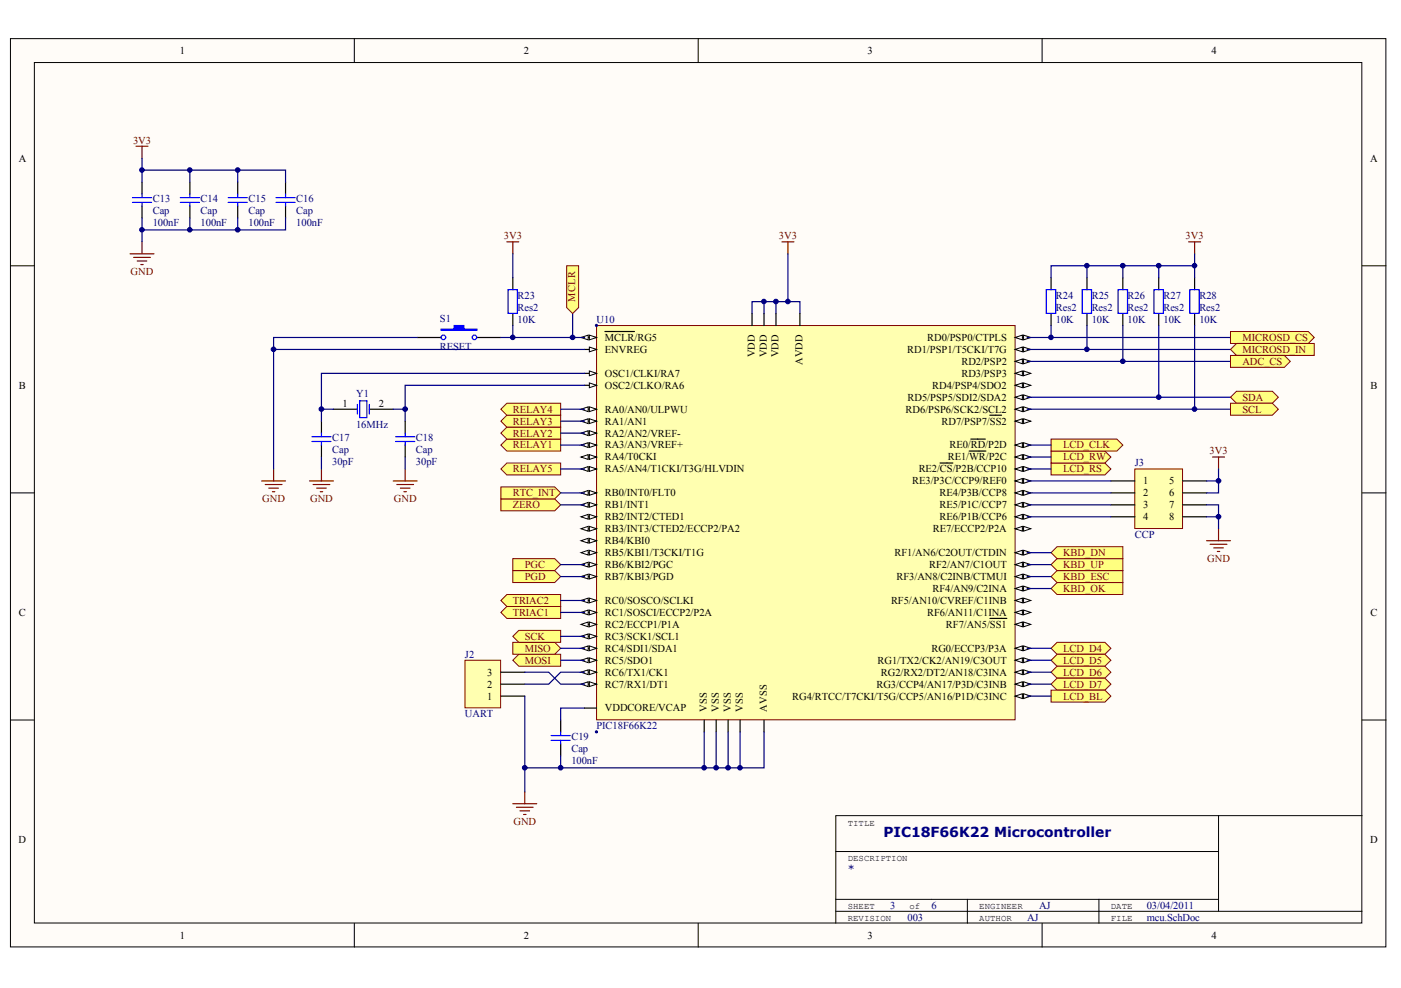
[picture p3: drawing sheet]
<svg xmlns="http://www.w3.org/2000/svg" width="272mm" height="192mm" viewBox="0 0 272 192" stroke-linecap="round" stroke-linejoin="round" font-family="sans-serif">
<defs><g id="words">
<text font-size="2.7" fill="#000080" x="171.5" y="162.6">PIC18F66K22 Microcontroller</text>
<text font-size="2.1" fill="#000080" x="164.6" y="169.6">*</text>
<g font-size="2">
<text x="34.9" y="10.5">1</text>
<text x="101.7" y="10.5">2</text>
<text x="168.4" y="10.5">3</text>
<text x="235.2" y="10.5">4</text>
<text x="3.6" y="31.4">A</text>
<text x="266" y="31.4">A</text>
<text x="117.4" y="66.2">MCLR/RG5</text>
<text x="117.4" y="68.5">ENVREG</text>
<text x="146.5" y="69.4" transform="rotate(-90 146.5 69.4)">VDD</text>
<text x="148.8" y="69.4" transform="rotate(-90 148.8 69.4)">VDD</text>
<text x="151.2" y="69.4" transform="rotate(-90 151.2 69.4)">VDD</text>
<text x="155.8" y="70.9" transform="rotate(-90 155.8 70.9)">AVDD</text>
<text x="176.1" y="68.5">RD1/PSP1/T5CKI/T7G</text>
<text x="180" y="66.2">RD0/PSP0/CTPLS</text>
<text x="186.6" y="70.9">RD2/PSP2</text>
<text x="3.7" y="75.5">B</text>
<text x="117.4" y="73.2">OSC1/CLKI/RA7</text>
<text x="117.4" y="75.5">OSC2/CLKO/RA6</text>
<text x="176.2" y="77.8">RD5/PSP5/SDI2/SDA2</text>
<text x="181" y="75.5">RD4/PSP4/SDO2</text>
<text x="186.6" y="73.2">RD3/PSP3</text>
<text x="266.1" y="75.5">B</text>
<text x="66.5" y="79">1</text>
<text x="73.6" y="79">2</text>
<text x="117.4" y="82.5">RA1/AN1</text>
<text x="117.4" y="80.1">RA0/AN0/ULPWU</text>
<text x="175.8" y="80.1">RD6/PSP6/SCK2/SCL2</text>
<text x="182.8" y="82.5">RD7/PSP7/SS2</text>
<text x="117.4" y="87.1">RA3/AN3/VREF+</text>
<text x="117.4" y="84.8">RA2/AN2/VREF-</text>
<text x="117.4" y="89.4">RA4/T0CKI</text>
<text x="184" y="89.4">RE1/WR/P2C</text>
<text x="184.3" y="87.1">RE0/RD/P2D</text>
<text x="117.4" y="91.8">RA5/AN4/T1CKI/T3G/HLVDIN</text>
<text x="177.1" y="94.1">RE3/P3C/CCP9/REF0</text>
<text x="178.4" y="91.8">RE2/CS/P2B/CCP10</text>
<text x="221.9" y="94.1">1</text>
<text x="227" y="94.1">5</text>
<text x="117.4" y="101">RB2/INT2/CTED1</text>
<text x="117.4" y="98.7">RB1/INT1</text>
<text x="117.4" y="96.4">RB0/INT0/FLT0</text>
<text x="182.4" y="101">RE6/P1B/CCP6</text>
<text x="182.4" y="98.7">RE5/P1C/CCP7</text>
<text x="182.4" y="96.4">RE4/P3B/CCP8</text>
<text x="221.9" y="96.4">2</text>
<text x="221.9" y="98.7">3</text>
<text x="221.9" y="101">4</text>
<text x="227" y="96.4">6</text>
<text x="227" y="98.7">7</text>
<text x="227" y="101">8</text>
<text x="117.4" y="105.7">RB4/KBI0</text>
<text x="117.4" y="103.4">RB3/INT3/CTED2/ECCP2/PA2</text>
<text x="181.1" y="103.4">RE7/ECCP2/P2A</text>
<text x="117.4" y="112.7">RB7/KBI3/PGD</text>
<text x="117.4" y="110.3">RB6/KBI2/PGC</text>
<text x="117.4" y="108">RB5/KBI1/T3CKI/T1G</text>
<text x="173.7" y="108">RF1/AN6/C2OUT/CTDIN</text>
<text x="174.1" y="112.7">RF3/AN8/C2INB/CTMUI</text>
<text x="180.4" y="110.3">RF2/AN7/C1OUT</text>
<text x="3.7" y="119.6">C</text>
<text x="117.4" y="119.6">RC1/SOSCI/ECCP2/P2A</text>
<text x="117.4" y="117.3">RC0/SOSCO/SCLKI</text>
<text x="173" y="117.3">RF5/AN10/CVREF/C1INB</text>
<text x="180" y="119.6">RF6/AN11/C1INA</text>
<text x="181" y="115">RF4/AN9/C2INA</text>
<text x="266.1" y="119.6">C</text>
<text x="117.4" y="121.9">RC2/ECCP1/P1A</text>
<text x="117.4" y="124.3">RC3/SCK1/SCL1</text>
<text x="183.6" y="121.9">RF7/AN5/SS1</text>
<text x="94.6" y="131.2">3</text>
<text x="117.4" y="131.2">RC6/TX1/CK1</text>
<text x="117.4" y="126.6">RC4/SDI1/SDA1</text>
<text x="117.4" y="128.9">RC5/SDO1</text>
<text x="170.4" y="128.9">RG1/TX2/CK2/AN19/C3OUT</text>
<text x="171" y="131.2">RG2/RX2/DT2/AN18/C3INA</text>
<text x="180.8" y="126.6">RG0/ECCP3/P3A</text>
<text x="94.6" y="135.9">1</text>
<text x="94.6" y="133.6">2</text>
<text x="117.4" y="133.6">RC7/RX1/DT1</text>
<text x="153.8" y="135.9">RG4/RTCC/T7CKI/T5G/CCP5/AN16/P1D/C3INC</text>
<text x="170.2" y="133.6">RG3/CCP4/AN17/P3D/C3INB</text>
<text x="117.4" y="138.2">VDDCORE/VCAP</text>
<text x="137.2" y="138.2" transform="rotate(-90 137.2 138.2)">VSS</text>
<text x="139.6" y="138.2" transform="rotate(-90 139.6 138.2)">VSS</text>
<text x="141.9" y="138.2" transform="rotate(-90 141.9 138.2)">VSS</text>
<text x="144.2" y="138.2" transform="rotate(-90 144.2 138.2)">VSS</text>
<text x="148.8" y="138.2" transform="rotate(-90 148.8 138.2)">AVSS</text>
<text x="3.6" y="163.7">D</text>
<text x="266" y="163.7">D</text>
<text x="34.9" y="182.3">1</text>
<text x="101.7" y="182.3">2</text>
<text x="168.4" y="182.3">3</text>
<text x="235.2" y="182.3">4</text>
</g>
<g font-size="2" fill="#800000">
<text x="25.8" y="27.9">3V3</text>
<text x="97.8" y="46.5">3V3</text>
<text x="151.2" y="46.5">3V3</text>
<text x="230.2" y="46.5">3V3</text>
<text x="25.4" y="53.4">GND</text>
<text x="111.7" y="58.6" transform="rotate(-90 111.7 58.6)">MCLR</text>
<text x="241.2" y="66.2">MICROSD_CS</text>
<text x="241.2" y="68.5">MICROSD_IN</text>
<text x="241.2" y="70.9">ADC_CS</text>
<text x="241.2" y="77.8">SDA</text>
<text x="99.6" y="82.5">RELAY3</text>
<text x="99.6" y="80.1">RELAY4</text>
<text x="241.2" y="80.1">SCL</text>
<text x="99.6" y="87.1">RELAY1</text>
<text x="99.6" y="84.8">RELAY2</text>
<text x="206.4" y="89.4">LCD_RW</text>
<text x="206.4" y="87.1">LCD_CLK</text>
<text x="234.8" y="88.3">3V3</text>
<text x="99.6" y="91.8">RELAY5</text>
<text x="206.4" y="91.8">LCD_RS</text>
<text x="50.9" y="97.6">GND</text>
<text x="60.2" y="97.6">GND</text>
<text x="76.5" y="97.6">GND</text>
<text x="99.6" y="98.7">ZERO</text>
<text x="99.6" y="96.4">RTC_INT</text>
<text x="101.9" y="112.7">PGD</text>
<text x="101.9" y="110.3">PGC</text>
<text x="206.4" y="112.7">KBD_ESC</text>
<text x="206.4" y="110.3">KBD_UP</text>
<text x="206.4" y="108">KBD_DN</text>
<text x="234.4" y="109.2">GND</text>
<text x="99.6" y="119.6">TRIAC1</text>
<text x="99.6" y="117.3">TRIAC2</text>
<text x="206.4" y="115">KBD_OK</text>
<text x="101.9" y="124.3">SCK</text>
<text x="101.9" y="128.9">MOSI</text>
<text x="101.9" y="126.6">MISO</text>
<text x="206.4" y="126.6">LCD_D4</text>
<text x="206.4" y="128.9">LCD_D5</text>
<text x="206.4" y="131.2">LCD_D6</text>
<text x="206.4" y="133.6">LCD_D7</text>
<text x="206.4" y="135.9">LCD_BL</text>
<text x="99.7" y="160.3">GND</text>
</g>
<g font-size="2" fill="#000080">
<text x="29.7" y="39.3">C13</text>
<text x="29.7" y="41.6">Cap</text>
<text x="39" y="39.3">C14</text>
<text x="39" y="41.6">Cap</text>
<text x="48.2" y="39.3">C15</text>
<text x="48.2" y="41.6">Cap</text>
<text x="57.5" y="39.3">C16</text>
<text x="57.5" y="41.6">Cap</text>
<text x="29.7" y="43.9">100nF</text>
<text x="39" y="43.9">100nF</text>
<text x="48.2" y="43.9">100nF</text>
<text x="57.5" y="43.9">100nF</text>
<text x="100.5" y="58.1">R23</text>
<text x="205" y="58.1">R24</text>
<text x="212" y="58.1">R25</text>
<text x="218.9" y="58.1">R26</text>
<text x="225.9" y="58.1">R27</text>
<text x="232.9" y="58.1">R28</text>
<text x="85.4" y="62.5">S1</text>
<text x="100.5" y="62.7">10K</text>
<text x="100.5" y="60.4">Res2</text>
<text x="115.8" y="62.7">U10</text>
<text x="205" y="62.7">10K</text>
<text x="205" y="60.4">Res2</text>
<text x="212" y="62.7">10K</text>
<text x="212" y="60.4">Res2</text>
<text x="218.9" y="62.7">10K</text>
<text x="218.9" y="60.4">Res2</text>
<text x="225.9" y="62.7">10K</text>
<text x="225.9" y="60.4">Res2</text>
<text x="232.9" y="62.7">10K</text>
<text x="232.9" y="60.4">Res2</text>
<text x="85.4" y="68.1">RESET</text>
<text x="69.1" y="77.1">Y1</text>
<text x="69.1" y="83.2">16MHz</text>
<text x="64.5" y="85.7">C17</text>
<text x="64.5" y="88">Cap</text>
<text x="80.7" y="85.7">C18</text>
<text x="80.7" y="88">Cap</text>
<text x="64.5" y="90.4">30pF</text>
<text x="80.7" y="90.4">30pF</text>
<text x="220.3" y="90.6">J3</text>
<text x="220.3" y="104.5">CCP</text>
<text x="90.3" y="127.7">J2</text>
<text x="90.3" y="139.4">UART</text>
<text x="110.9" y="143.8">C19</text>
<text x="115.8" y="141.7">PIC18F66K22</text>
<text x="110.9" y="148.4">100nF</text>
<text x="110.9" y="146.1">Cap</text>
<text x="172.8" y="176.5">3</text>
<text x="176.2" y="178.8">003</text>
<text x="180.8" y="176.5">6</text>
<text x="199.4" y="178.8">AJ</text>
<text x="201.7" y="176.5">AJ</text>
<text x="222.6" y="176.5">03/04/2011</text>
<text x="222.6" y="178.8">mcu.SchDoc</text>
</g>
<g font-size="1.7">
<text x="164.6" y="160.4">TITLE</text>
<text x="164.6" y="167.3">DESCRIPTION</text>
<text x="164.6" y="176.6">SHEET</text>
<text x="164.6" y="178.9">REVISION</text>
<text x="176.5" y="176.6">of</text>
<text x="190.1" y="176.6">ENGINEER</text>
<text x="190.1" y="178.9">AUTHOR</text>
<text x="215.7" y="176.6">DATE</text>
<text x="215.7" y="178.9">FILE</text>
</g>
</g></defs>
<g fill="#fffcf8" stroke="#000" stroke-width=".19">
<path d="M2 7.5h267.1v176.4h-267.1z"/>
<path d="M6.7 12.1h257.7v167.2h-257.7z"/>
</g>
<g fill="none" stroke="#000" stroke-width=".19">
<path d="M68.8 7.5v4.6M135.6 7.5v4.6M202.3 7.5v4.6M2 51.6h4.7M264.4 51.6h4.7M2 95.7h4.7M264.4 95.7h4.7M2 139.9h4.7M264.4 139.9h4.7M236.6 158.4v18.6M264.4 158.4h-102.1v20.9M68.8 179.3v4.7"/>
<path d="M135.6 179.3v4.7M162.3 165.4h74.3M162.3 174.7h74.3M162.3 177h102.1M187.8 174.7v4.6M202.3 179.3v4.7M213.3 174.7v4.6"/>
</g>
<g fill="none" stroke="#800000" stroke-width=".23">
<path d="M26.4 28.4h2.3M27.6 28.4v2.3M25.2 49.3h4.7M25.9 50h3.3M26.6 50.7h1.9M27.3 51.4h.5M27.6 47v2.3M98.4 47h2.3M99.6 47v2.3M151.8 47h2.3M153 47v2.3M230.8 47h2.3"/>
<path d="M231.9 47v2.3M50.8 93.4h4.6M51.5 94.1h3.2M52.2 94.8h1.8M52.9 95.5h.4M53.1 91.1v2.3M60.1 93.4h4.6M60.8 94.1h3.2M61.5 94.8h1.8M62.2 95.5h.4M62.4 91.1v2.3M76.3 93.4h4.7"/>
<path d="M77 94.1h3.3M77.7 94.8h1.9M78.4 95.5h.5M78.7 91.1v2.3M99.6 156.1h4.6M100.3 156.8h3.2M101 157.5h1.8M101.6 158.2h.5M101.9 153.8v2.3"/>
</g>
<g fill="none" stroke="#000" stroke-width=".23">
<path d="M27.6 35.4v2.3M36.9 35.4v2.3M46.1 35.4v2.3M55.4 35.4v2.3M27.6 40v2.3M36.9 40v2.3M46.1 40v2.3M55.4 40v2.3M99.6 53.9v2.4M204.1 53.9v2.4M211 53.9v2.4M218 53.9v2.4"/>
<path d="M225 53.9v2.4M231.9 53.9v2.4M64.7 79.5h4.7M71.7 79.5h4.6M81 65.6h4.6M92.6 65.6h4.6M99.6 60.9v2.3M204.1 60.9v2.3M211 60.9v2.3M218 60.9v2.3M225 60.9v2.3M231.9 60.9v2.3"/>
<path d="M62.4 81.8v2.3M62.4 86.5v2.3M78.7 81.8v2.3M78.7 86.5v2.3M108.8 139.9v2.3M108.8 144.5v2.3"/>
</g>
<g fill="none" stroke="#00f" stroke-width=".23">
<path d="M25.7 38.4h3.7M25.7 39.3h3.7M27.6 37.7v.7M27.6 39.3v.7M35 38.4h3.7M35 39.3h3.7M36.9 37.7v.7M36.9 39.3v.7M44.3 38.4h3.7M44.3 39.3h3.7M46.1 37.7v.7M46.1 39.3v.7"/>
<path d="M53.6 38.4h3.7M53.6 39.3h3.7M55.4 37.7v.7M55.4 39.3v.7M98.6 56.3h1.8v4.6h-1.8zM203.1 56.3h1.9v4.6h-1.9zM210.1 56.3h1.8v4.6h-1.8zM217.1 56.3h1.8v4.6h-1.8zM224 56.3h1.9v4.6h-1.9zM231 56.3h1.8v4.6h-1.8zM69.4 78.6v1.8M69.8 77.9h1.4v3.2h-1.4z"/>
<path d="M71.7 78.6v1.8M60.5 84.8h3.8M60.5 85.8h3.8M62.4 84.1v.7M62.4 85.8v.7M76.8 84.8h3.7M76.8 85.8h3.7M78.7 84.1v.7M78.7 85.8v.7M107 142.9h3.7M107 143.8h3.7M108.8 142.2v.7"/>
<path d="M108.8 143.8v.7"/>
<circle cx="86.1" cy="65.5" r=".45"/>
<circle cx="92.1" cy="65.5" r=".44"/>
</g>
<g fill="none" stroke="#000080" stroke-width=".23">
<path d="M27.6 33h9.3v2.4M27.6 30.7v4.7M36.9 33h9.2v2.4M46.1 33h9.3v2.4M27.6 42.3v4.7M36.9 42.3v2.4h-9.3M46.1 42.3v2.4h-9.2M55.4 42.3v2.4h-9.3M99.6 49.3v4.6M148.3 58.6v2.3M150.6 58.6v2.3M153 49.3v9.3h-7v2.3"/>
<path d="M153 58.6h2.3v2.3M64.7 79.5h-2.3v2.3M76.3 79.5h2.4v2.3M81 65.6h-27.9v25.5M97.2 65.6h2.4M62.4 88.8v2.3M78.7 88.8v2.3M113.5 137.5h-4.7v2.4"/>
</g>
<path d="M85.6 63.9h2.6v-.7h1.8v.7h2.6v.3h-7z" fill-rule="evenodd" fill="#00f" stroke="#00f" stroke-width=".23"/>
<path d="M115.8 63.2h81.3v76.6h-81.3z" fill="#ffffb0" stroke="#800000" stroke-width=".19"/>
<path d="M197.1 88.8h2.3" fill="none" stroke="#000" stroke-width=".23"/>
<g fill="#fffcf8" stroke="#000" stroke-width=".19">
<path d="M197.1 88.8l1.4-.5v.9z"/>
<path d="M198.7 88.3l1.4 .5-1.4 .4z"/>
</g>
<path d="M188.2 87.6h3.2M197.1 86.5h2.3" fill="none" stroke="#000" stroke-width=".23"/>
<g fill="#fffcf8" stroke="#000" stroke-width=".19">
<path d="M197.1 86.5l1.4-.5v.9z"/>
<path d="M198.7 86l1.4 .5-1.4 .4z"/>
</g>
<path d="M188.5 85.3h2.8M197.1 125.9h2.3" fill="none" stroke="#000" stroke-width=".23"/>
<g fill="#fffcf8" stroke="#000" stroke-width=".19">
<path d="M197.1 125.9l1.4-.4v.9z"/>
<path d="M198.7 125.5l1.4 .4-1.4 .5z"/>
</g>
<path d="M197.1 128.2h2.3" fill="none" stroke="#000" stroke-width=".23"/>
<g fill="#fffcf8" stroke="#000" stroke-width=".19">
<path d="M197.1 128.2l1.4-.4v.9z"/>
<path d="M198.7 127.8l1.4 .4-1.4 .5z"/>
</g>
<path d="M197.1 130.6h2.3" fill="none" stroke="#000" stroke-width=".23"/>
<g fill="#fffcf8" stroke="#000" stroke-width=".19">
<path d="M197.1 130.6l1.4-.5v.9z"/>
<path d="M198.7 130.1l1.4 .5-1.4 .4z"/>
</g>
<path d="M197.1 132.9h2.3" fill="none" stroke="#000" stroke-width=".23"/>
<g fill="#fffcf8" stroke="#000" stroke-width=".19">
<path d="M197.1 132.9l1.4-.5v1z"/>
<path d="M198.7 132.4l1.4 .5-1.4 .5z"/>
</g>
<path d="M113.5 65.6h2.3" fill="none" stroke="#000" stroke-width=".23"/>
<g fill="#fffcf8" stroke="#000" stroke-width=".19">
<path d="M114.4 65.1l1.4 .5-1.4 .4z"/>
<path d="M112.8 65.6l1.4-.5v.9z"/>
</g>
<path d="M117.4 64.4h5.8M197.1 135.2h2.3" fill="none" stroke="#000" stroke-width=".23"/>
<g fill="#fffcf8" stroke="#000" stroke-width=".19">
<path d="M197.1 135.2l1.4-.4v.9z"/>
<path d="M198.7 134.8l1.4 .4-1.4 .5z"/>
</g>
<path d="M113.5 137.5h2.3M139 139.9v2.3M197.1 121.3h2.3" fill="none" stroke="#000" stroke-width=".23"/>
<g fill="#fffcf8" stroke="#000" stroke-width=".19">
<path d="M197.1 121.3l1.4-.5v.9z"/>
<path d="M198.7 120.8l1.4 .5-1.4 .4z"/>
</g>
<path d="M197.1 119h2.3M192.2 120.1h3.3" fill="none" stroke="#000" stroke-width=".23"/>
<g fill="#fffcf8" stroke="#000" stroke-width=".19">
<path d="M197.1 119l1.4-.5v.9z"/>
<path d="M198.7 118.5l1.4 .5-1.4 .4z"/>
</g>
<path d="M197.1 116.6h2.3" fill="none" stroke="#000" stroke-width=".23"/>
<g fill="#fffcf8" stroke="#000" stroke-width=".19">
<path d="M197.1 116.6l1.4-.4v.9z"/>
<path d="M198.7 116.2l1.4 .4-1.4 .5z"/>
</g>
<path d="M197.1 114.3h2.3" fill="none" stroke="#000" stroke-width=".23"/>
<g fill="#fffcf8" stroke="#000" stroke-width=".19">
<path d="M197.1 114.3l1.4-.4v.9z"/>
<path d="M198.7 113.9l1.4 .4-1.4 .5z"/>
</g>
<path d="M197.1 112h2.3" fill="none" stroke="#000" stroke-width=".23"/>
<g fill="#fffcf8" stroke="#000" stroke-width=".19">
<path d="M197.1 112l1.4-.5v1z"/>
<path d="M198.7 111.5l1.4 .5-1.4 .5z"/>
</g>
<path d="M197.1 109.7h2.3" fill="none" stroke="#000" stroke-width=".23"/>
<g fill="#fffcf8" stroke="#000" stroke-width=".19">
<path d="M197.1 109.7l1.4-.5v.9z"/>
<path d="M198.7 109.2l1.4 .5-1.4 .4z"/>
</g>
<path d="M197.1 107.4h2.3" fill="none" stroke="#000" stroke-width=".23"/>
<g fill="#fffcf8" stroke="#000" stroke-width=".19">
<path d="M197.1 107.4l1.4-.5v.9z"/>
<path d="M198.7 106.9l1.4 .5-1.4 .4z"/>
</g>
<path d="M113.5 67.9h2.3" fill="none" stroke="#000" stroke-width=".23"/>
<path d="M114.4 67.4l1.4 .5-1.4 .4z" fill="#fffcf8" stroke="#000" stroke-width=".19"/>
<path d="M155.3 60.9v2.3M113.5 86.5h2.3M148.3 139.9v2.3" fill="none" stroke="#000" stroke-width=".23"/>
<g fill="#fffcf8" stroke="#000" stroke-width=".19">
<path d="M114.4 86l1.4 .5-1.4 .4z"/>
<path d="M112.8 86.5l1.4-.5v.9z"/>
</g>
<path d="M113.5 84.1h2.3" fill="none" stroke="#000" stroke-width=".23"/>
<g fill="#fffcf8" stroke="#000" stroke-width=".19">
<path d="M114.4 83.7l1.4 .4-1.4 .5z"/>
<path d="M112.8 84.1l1.4-.4v.9z"/>
</g>
<path d="M113.5 81.8h2.3" fill="none" stroke="#000" stroke-width=".23"/>
<g fill="#fffcf8" stroke="#000" stroke-width=".19">
<path d="M114.4 81.3l1.4 .5-1.4 .5z"/>
<path d="M112.8 81.8l1.4-.5v1z"/>
</g>
<path d="M113.5 79.5h2.3" fill="none" stroke="#000" stroke-width=".23"/>
<g fill="#fffcf8" stroke="#000" stroke-width=".19">
<path d="M114.4 79l1.4 .5-1.4 .5z"/>
<path d="M112.8 79.5l1.4-.5v1z"/>
</g>
<path d="M148.3 60.9v2.3M113.5 91.1h2.3M136.7 139.9v2.3" fill="none" stroke="#000" stroke-width=".23"/>
<g fill="#fffcf8" stroke="#000" stroke-width=".19">
<path d="M114.4 90.6l1.4 .5-1.4 .5z"/>
<path d="M112.8 91.1l1.4-.5v1z"/>
</g>
<path d="M113.5 88.8h2.3" fill="none" stroke="#000" stroke-width=".23"/>
<g fill="#fffcf8" stroke="#000" stroke-width=".19">
<path d="M114.4 88.3l1.4 .5-1.4 .4z"/>
<path d="M112.8 88.8l1.4-.5v.9z"/>
</g>
<path d="M113.5 119h2.3" fill="none" stroke="#000" stroke-width=".23"/>
<g fill="#fffcf8" stroke="#000" stroke-width=".19">
<path d="M114.4 118.5l1.4 .5-1.4 .4z"/>
<path d="M112.8 119l1.4-.5v.9z"/>
</g>
<path d="M113.5 116.6h2.3" fill="none" stroke="#000" stroke-width=".23"/>
<g fill="#fffcf8" stroke="#000" stroke-width=".19">
<path d="M114.4 116.2l1.4 .4-1.4 .5z"/>
<path d="M112.8 116.6l1.4-.4v.9z"/>
</g>
<path d="M113.5 130.6h2.3" fill="none" stroke="#000" stroke-width=".23"/>
<g fill="#fffcf8" stroke="#000" stroke-width=".19">
<path d="M114.4 130.1l1.4 .5-1.4 .4z"/>
<path d="M112.8 130.6l1.4-.5v.9z"/>
</g>
<path d="M113.5 132.9h2.3" fill="none" stroke="#000" stroke-width=".23"/>
<g fill="#fffcf8" stroke="#000" stroke-width=".19">
<path d="M114.4 132.4l1.4 .5-1.4 .5z"/>
<path d="M112.8 132.9l1.4-.5v1z"/>
</g>
<path d="M113.5 121.3h2.3" fill="none" stroke="#000" stroke-width=".23"/>
<g fill="#fffcf8" stroke="#000" stroke-width=".19">
<path d="M114.4 120.8l1.4 .5-1.4 .4z"/>
<path d="M112.8 121.3l1.4-.5v.9z"/>
</g>
<path d="M113.5 123.6h2.3" fill="none" stroke="#000" stroke-width=".23"/>
<g fill="#fffcf8" stroke="#000" stroke-width=".19">
<path d="M114.4 123.1l1.4 .5-1.4 .5z"/>
<path d="M112.8 123.6l1.4-.5v1z"/>
</g>
<path d="M113.5 125.9h2.3" fill="none" stroke="#000" stroke-width=".23"/>
<g fill="#fffcf8" stroke="#000" stroke-width=".19">
<path d="M114.4 125.5l1.4 .4-1.4 .5z"/>
<path d="M112.8 125.9l1.4-.4v.9z"/>
</g>
<path d="M113.5 128.2h2.3" fill="none" stroke="#000" stroke-width=".23"/>
<g fill="#fffcf8" stroke="#000" stroke-width=".19">
<path d="M114.4 127.8l1.4 .4-1.4 .5z"/>
<path d="M112.8 128.2l1.4-.4v.9z"/>
</g>
<path d="M113.5 112h2.3" fill="none" stroke="#000" stroke-width=".23"/>
<g fill="#fffcf8" stroke="#000" stroke-width=".19">
<path d="M114.4 111.5l1.4 .5-1.4 .5z"/>
<path d="M112.8 112l1.4-.5v1z"/>
</g>
<path d="M113.5 72.5h2.3M146 60.9v2.3" fill="none" stroke="#000" stroke-width=".23"/>
<path d="M114.4 72.1l1.4 .4-1.4 .5z" fill="#fffcf8" stroke="#000" stroke-width=".19"/>
<path d="M113.5 74.8h2.3" fill="none" stroke="#000" stroke-width=".23"/>
<path d="M114.4 74.4l1.4 .4-1.4 .5z" fill="#fffcf8" stroke="#000" stroke-width=".19"/>
<path d="M113.5 109.7h2.3M143.7 139.9v2.3" fill="none" stroke="#000" stroke-width=".23"/>
<g fill="#fffcf8" stroke="#000" stroke-width=".19">
<path d="M114.4 109.2l1.4 .5-1.4 .4z"/>
<path d="M112.8 109.7l1.4-.5v.9z"/>
</g>
<path d="M113.5 107.4h2.3" fill="none" stroke="#000" stroke-width=".23"/>
<g fill="#fffcf8" stroke="#000" stroke-width=".19">
<path d="M114.4 106.9l1.4 .5-1.4 .4z"/>
<path d="M112.8 107.4l1.4-.5v.9z"/>
</g>
<path d="M113.5 105h2.3" fill="none" stroke="#000" stroke-width=".23"/>
<g fill="#fffcf8" stroke="#000" stroke-width=".19">
<path d="M114.4 104.6l1.4 .4-1.4 .5z"/>
<path d="M112.8 105l1.4-.4v.9z"/>
</g>
<path d="M113.5 102.7h2.3" fill="none" stroke="#000" stroke-width=".23"/>
<g fill="#fffcf8" stroke="#000" stroke-width=".19">
<path d="M114.4 102.2l1.4 .5-1.4 .5z"/>
<path d="M112.8 102.7l1.4-.5v1z"/>
</g>
<path d="M113.5 100.4h2.3" fill="none" stroke="#000" stroke-width=".23"/>
<g fill="#fffcf8" stroke="#000" stroke-width=".19">
<path d="M114.4 99.9l1.4 .5-1.4 .4z"/>
<path d="M112.8 100.4l1.4-.5v.9z"/>
</g>
<path d="M113.5 98.1h2.3" fill="none" stroke="#000" stroke-width=".23"/>
<g fill="#fffcf8" stroke="#000" stroke-width=".19">
<path d="M114.4 97.6l1.4 .5-1.4 .4z"/>
<path d="M112.8 98.1l1.4-.5v.9z"/>
</g>
<path d="M113.5 95.7h2.3" fill="none" stroke="#000" stroke-width=".23"/>
<g fill="#fffcf8" stroke="#000" stroke-width=".19">
<path d="M114.4 95.3l1.4 .4-1.4 .5z"/>
<path d="M112.8 95.7l1.4-.4v.9z"/>
</g>
<path d="M197.1 81.8h2.3" fill="none" stroke="#000" stroke-width=".23"/>
<g fill="#fffcf8" stroke="#000" stroke-width=".19">
<path d="M197.1 81.8l1.4-.5v1z"/>
<path d="M198.7 81.3l1.4 .5-1.4 .5z"/>
</g>
<path d="M197.1 79.5h2.3M192.2 80.6h2.2" fill="none" stroke="#000" stroke-width=".23"/>
<g fill="#fffcf8" stroke="#000" stroke-width=".19">
<path d="M197.1 79.5l1.4-.5v1z"/>
<path d="M198.7 79l1.4 .5-1.4 .5z"/>
</g>
<path d="M197.1 77.2h2.3" fill="none" stroke="#000" stroke-width=".23"/>
<g fill="#fffcf8" stroke="#000" stroke-width=".19">
<path d="M197.1 77.2l1.4-.5v.9z"/>
<path d="M198.7 76.7l1.4 .5-1.4 .4z"/>
</g>
<path d="M197.1 74.8h2.3" fill="none" stroke="#000" stroke-width=".23"/>
<g fill="#fffcf8" stroke="#000" stroke-width=".19">
<path d="M197.1 74.8l1.4-.4v.9z"/>
<path d="M198.7 74.4l1.4 .4-1.4 .5z"/>
</g>
<path d="M197.1 72.5h2.3" fill="none" stroke="#000" stroke-width=".23"/>
<g fill="#fffcf8" stroke="#000" stroke-width=".19">
<path d="M197.1 72.5l1.4-.4v.9z"/>
<path d="M198.7 72.1l1.4 .4-1.4 .5z"/>
</g>
<path d="M197.1 70.2h2.3" fill="none" stroke="#000" stroke-width=".23"/>
<g fill="#fffcf8" stroke="#000" stroke-width=".19">
<path d="M197.1 70.2l1.4-.5v1z"/>
<path d="M198.7 69.7l1.4 .5-1.4 .5z"/>
</g>
<path d="M197.1 67.9h2.3" fill="none" stroke="#000" stroke-width=".23"/>
<g fill="#fffcf8" stroke="#000" stroke-width=".19">
<path d="M197.1 67.9l1.4-.5v.9z"/>
<path d="M198.7 67.4l1.4 .5-1.4 .4z"/>
</g>
<path d="M150.6 60.9v2.3M197.1 65.6h2.3M141.4 139.9v2.3" fill="none" stroke="#000" stroke-width=".23"/>
<g fill="#fffcf8" stroke="#000" stroke-width=".19">
<path d="M197.1 65.6l1.4-.5v.9z"/>
<path d="M198.7 65.1l1.4 .5-1.4 .4z"/>
</g>
<path d="M197.1 102.7h2.3" fill="none" stroke="#000" stroke-width=".23"/>
<g fill="#fffcf8" stroke="#000" stroke-width=".19">
<path d="M197.1 102.7l1.4-.5v1z"/>
<path d="M198.7 102.2l1.4 .5-1.4 .5z"/>
</g>
<path d="M197.1 100.4h2.3" fill="none" stroke="#000" stroke-width=".23"/>
<g fill="#fffcf8" stroke="#000" stroke-width=".19">
<path d="M197.1 100.4l1.4-.5v.9z"/>
<path d="M198.7 99.9l1.4 .5-1.4 .4z"/>
</g>
<path d="M197.1 98.1h2.3" fill="none" stroke="#000" stroke-width=".23"/>
<g fill="#fffcf8" stroke="#000" stroke-width=".19">
<path d="M197.1 98.1l1.4-.5v.9z"/>
<path d="M198.7 97.6l1.4 .5-1.4 .4z"/>
</g>
<path d="M197.1 95.7h2.3" fill="none" stroke="#000" stroke-width=".23"/>
<g fill="#fffcf8" stroke="#000" stroke-width=".19">
<path d="M197.1 95.7l1.4-.4v.9z"/>
<path d="M198.7 95.3l1.4 .4-1.4 .5z"/>
</g>
<path d="M197.1 93.4h2.3" fill="none" stroke="#000" stroke-width=".23"/>
<g fill="#fffcf8" stroke="#000" stroke-width=".19">
<path d="M197.1 93.4l1.4-.4v.9z"/>
<path d="M198.7 93l1.4 .4-1.4 .5z"/>
</g>
<path d="M197.1 91.1h2.3" fill="none" stroke="#000" stroke-width=".23"/>
<g fill="#fffcf8" stroke="#000" stroke-width=".19">
<path d="M197.1 91.1l1.4-.5v1z"/>
<path d="M198.7 90.6l1.4 .5-1.4 .5z"/>
</g>
<path d="M182.5 89.9h2.5" fill="none" stroke="#000" stroke-width=".23"/>
<g fill="#000080" stroke="#000080" stroke-width=".19">
<circle cx="115.8" cy="63.2" r=".21"/>
<circle cx="115.8" cy="142.2" r=".21"/>
</g>
<path d="M53.1 67.9h60.4M99.6 63.2v2.4h13.9M111.2 60.9v4.7" fill="none" stroke="#000080" stroke-width=".23"/>
<path d="M90.3 128.2h6.9v9.3h-6.9z" fill="#ffffb0" stroke="#800000" stroke-width=".19"/>
<path d="M97.2 135.2h4.7M97.2 132.9h4.7M97.2 130.6h4.7" fill="none" stroke="#000" stroke-width=".23"/>
<path d="M108.8 146.8v2.3M141.4 142.2v6.9h-2.4M143.7 142.2v6.9h-2.3M148.3 142.2v6.9h-4.6" fill="none" stroke="#000080" stroke-width=".23"/>
<path d="M220.3 91.1h9.3v11.6h-9.3z" fill="#ffffb0" stroke="#800000" stroke-width=".19"/>
<path d="M215.7 93.4h4.6M215.7 95.7h4.6M215.7 98.1h4.6M229.6 93.4h4.6M229.6 95.7h4.6M229.6 98.1h4.6M215.7 100.4h4.6M229.6 100.4h4.6" fill="none" stroke="#000" stroke-width=".23"/>
<g fill="none" stroke="#000080" stroke-width=".23">
<path d="M211 51.6v2.3M218 51.6v2.3M225 51.6v2.3M231.9 49.3v2.3h-27.8v2.3M231.9 51.6v2.3M199.4 79.5h39.5M199.4 77.2h39.5M199.4 70.2h39.5M199.4 67.9h39.5M199.4 65.6h39.5M204.1 63.2v2.4M211 63.2v4.7"/>
<path d="M218 63.2v7M225 63.2v14M231.9 63.2v16.3M199.4 93.4h16.3M199.4 95.7h16.3M199.4 98.1h16.3M234.2 98.1h2.4v2.3M236.6 91.1v2.3h-2.4M236.6 93.4v2.3h-2.4M199.4 100.4h16.3M234.2 100.4h2.4v2.3M101.9 135.2v13.9h37.1v-6.9"/>
<path d="M101.9 130.6h4.6l2.3 2.3h4.7M113.5 130.6h-4.7l-2.3 2.3h-4.6M101.9 149.1v4.7M136.7 142.2v6.9"/>
</g>
<path d="M235.4 88.8h2.3M236.6 88.8v2.3M234.2 105h4.7M234.9 105.7h3.3M235.6 106.4h1.9M236.3 107.1h.5M236.6 102.7v2.3" fill="none" stroke="#800000" stroke-width=".23"/>
<g fill="#ffff80" stroke="#800000" stroke-width=".19">
<path d="M97.2 86.5l1.2-1.2h10.4v2.3h-10.4z" fill-rule="evenodd"/>
<path d="M97.2 84.1l1.2-1.1h10.4v2.3h-10.4z" fill-rule="evenodd"/>
<path d="M97.2 81.8l1.2-1.2h10.4v2.4h-10.4z" fill-rule="evenodd"/>
<path d="M97.2 79.5l1.2-1.2h10.4v2.3h-10.4z" fill-rule="evenodd"/>
<path d="M97.2 91.1l1.2-1.2h10.4v2.4h-10.4z" fill-rule="evenodd"/>
<path d="M97.2 119l1.2-1.2h10.4v2.3h-10.4z" fill-rule="evenodd"/>
<path d="M97.2 116.6l1.2-1.1h10.4v2.3h-10.4z" fill-rule="evenodd"/>
<path d="M97.2 96.9h10.5l1.1 1.2-1.1 1.1h-10.5z" fill-rule="evenodd"/>
</g>
<path d="M108.8 79.5h4.7M108.8 81.8h4.7M108.8 84.1h4.7M108.8 86.5h4.7M108.8 91.1h4.7M108.8 98.1h4.7M108.8 116.6h4.7M108.8 119h4.7" fill="none" stroke="#000080" stroke-width=".23"/>
<g fill="#ffff80" stroke="#800000" stroke-width=".19">
<path d="M238.9 77.2l1.2-1.2h6.9l1.2 1.2-1.2 1.1h-6.9z" fill-rule="evenodd"/>
<path d="M238.9 78.3h8.1l1.2 1.2-1.2 1.1h-8.1z" fill-rule="evenodd"/>
<path d="M97.2 94.6h10.5l1.1 1.1-1.1 1.2h-10.5z" fill-rule="evenodd"/>
</g>
<path d="M108.8 95.7h4.7" fill="none" stroke="#000080" stroke-width=".23"/>
<g fill="#ffff80" stroke="#800000" stroke-width=".19">
<path d="M204.1 89.9h10.4l1.2 1.2-1.2 1.2h-10.4z" fill-rule="evenodd"/>
<path d="M204.1 87.6h10.4l1.2 1.2-1.2 1.1h-10.4z" fill-rule="evenodd"/>
<path d="M204.1 85.3h12.7l1.2 1.2-1.2 1.1h-12.7z" fill-rule="evenodd"/>
<path d="M204.1 125.9l1.1-1.1h9.3l1.2 1.1-1.2 1.2h-9.3z" fill-rule="evenodd"/>
<path d="M204.1 128.2l1.1-1.1h9.3l1.2 1.1-1.2 1.2h-9.3z" fill-rule="evenodd"/>
<path d="M204.1 130.6l1.1-1.2h9.3l1.2 1.2-1.2 1.1h-9.3z" fill-rule="evenodd"/>
<path d="M204.1 132.9l1.1-1.2h9.3l1.2 1.2-1.2 1.2h-9.3z" fill-rule="evenodd"/>
<path d="M204.1 134.1h10.4l1.2 1.1-1.2 1.2h-10.4z" fill-rule="evenodd"/>
</g>
<path d="M199.4 86.5h4.7M199.4 88.8h4.7M199.4 91.1h4.7M199.4 125.9h4.7M199.4 128.2h4.7M199.4 130.6h4.7M199.4 132.9h4.7M199.4 135.2h4.7" fill="none" stroke="#000080" stroke-width=".23"/>
<g fill="#ffff80" stroke="#800000" stroke-width=".19">
<path d="M238.9 64.4h15.1l1.1 1.2-1.1 1.1h-15.1z" fill-rule="evenodd"/>
<path d="M99.6 128.2l1.1-1.1h8.1v2.3h-8.1z" fill-rule="evenodd"/>
<path d="M99.6 124.8h8.1l1.1 1.1-1.1 1.2h-8.1z" fill-rule="evenodd"/>
<path d="M99.6 123.6l1.1-1.2h8.1v2.4h-8.1z" fill-rule="evenodd"/>
<path d="M238.9 67.9l1.2-1.2h15v2.3h-15z" fill-rule="evenodd"/>
</g>
<path d="M108.8 123.6h4.7M108.8 125.9h4.7M108.8 128.2h4.7" fill="none" stroke="#000080" stroke-width=".23"/>
<g fill="#ffff80" stroke="#800000" stroke-width=".19">
<path d="M204.1 114.3l1.1-1.1h12.8v2.3h-12.8z" fill-rule="evenodd"/>
<path d="M204.1 112l1.1-1.2h12.8v2.4h-12.8z" fill-rule="evenodd"/>
<path d="M204.1 109.7l1.1-1.2h12.8v2.3h-12.8z" fill-rule="evenodd"/>
<path d="M204.1 107.4l1.1-1.2h12.8v2.3h-12.8z" fill-rule="evenodd"/>
</g>
<path d="M199.4 107.4h4.7M199.4 109.7h4.7M199.4 112h4.7M199.4 114.3h4.7" fill="none" stroke="#000080" stroke-width=".23"/>
<g fill="#ffff80" stroke="#800000" stroke-width=".19">
<path d="M110 51.6h2.3v8.1l-1.1 1.2-1.2-1.2z" fill-rule="evenodd"/>
<path d="M99.6 110.8h8.1l1.1 1.2-1.1 1.2h-8.1z" fill-rule="evenodd"/>
<path d="M99.6 108.5h8.1l1.1 1.2-1.1 1.1h-8.1z" fill-rule="evenodd"/>
</g>
<path d="M108.8 109.7h4.7M108.8 112h4.7" fill="none" stroke="#000080" stroke-width=".23"/>
<path d="M238.9 69h10.4l1.2 1.2-1.2 1.2h-10.4z" fill-rule="evenodd" fill="#ffff80" stroke="#800000" stroke-width=".19"/>
<path d="M113.5 72.5h-51.1v7M113.5 74.8h-34.8v4.7" fill="none" stroke="#000080" stroke-width=".23"/>
<g fill="#000080" stroke="#000080" stroke-width=".19">
<circle cx="27.5" cy="44.6" r=".44"/>
<circle cx="27.5" cy="33" r=".44"/>
<circle cx="36.8" cy="44.6" r=".44"/>
<circle cx="36.8" cy="33" r=".44"/>
<circle cx="46.1" cy="44.6" r=".45"/>
<circle cx="46.1" cy="33" r=".45"/>
<circle cx="53.1" cy="67.9" r=".45"/>
<circle cx="62.4" cy="79.5" r=".45"/>
<circle cx="78.7" cy="79.5" r=".45"/>
<circle cx="99.5" cy="65.5" r=".44"/>
<circle cx="101.9" cy="149.1" r=".45"/>
<circle cx="108.8" cy="149.1" r=".45"/>
<circle cx="111.2" cy="65.5" r=".45"/>
<circle cx="136.7" cy="149.1" r=".44"/>
<circle cx="139" cy="149.1" r=".45"/>
<circle cx="141.4" cy="149.1" r=".45"/>
<circle cx="143.7" cy="149.1" r=".44"/>
<circle cx="148.3" cy="58.6" r=".44"/>
<circle cx="150.6" cy="58.6" r=".45"/>
<circle cx="153" cy="58.6" r=".45"/>
<circle cx="204" cy="65.5" r=".44"/>
<circle cx="211" cy="67.9" r=".44"/>
<circle cx="211" cy="51.6" r=".44"/>
<circle cx="218" cy="70.2" r=".45"/>
<circle cx="218" cy="51.6" r=".45"/>
<circle cx="225" cy="77.1" r=".45"/>
<circle cx="225" cy="51.6" r=".45"/>
<circle cx="231.9" cy="79.5" r=".44"/>
<circle cx="231.9" cy="51.6" r=".44"/>
<circle cx="236.6" cy="100.4" r=".45"/>
<circle cx="236.6" cy="93.4" r=".45"/>
</g>
<use href="#words"/>
</svg>
